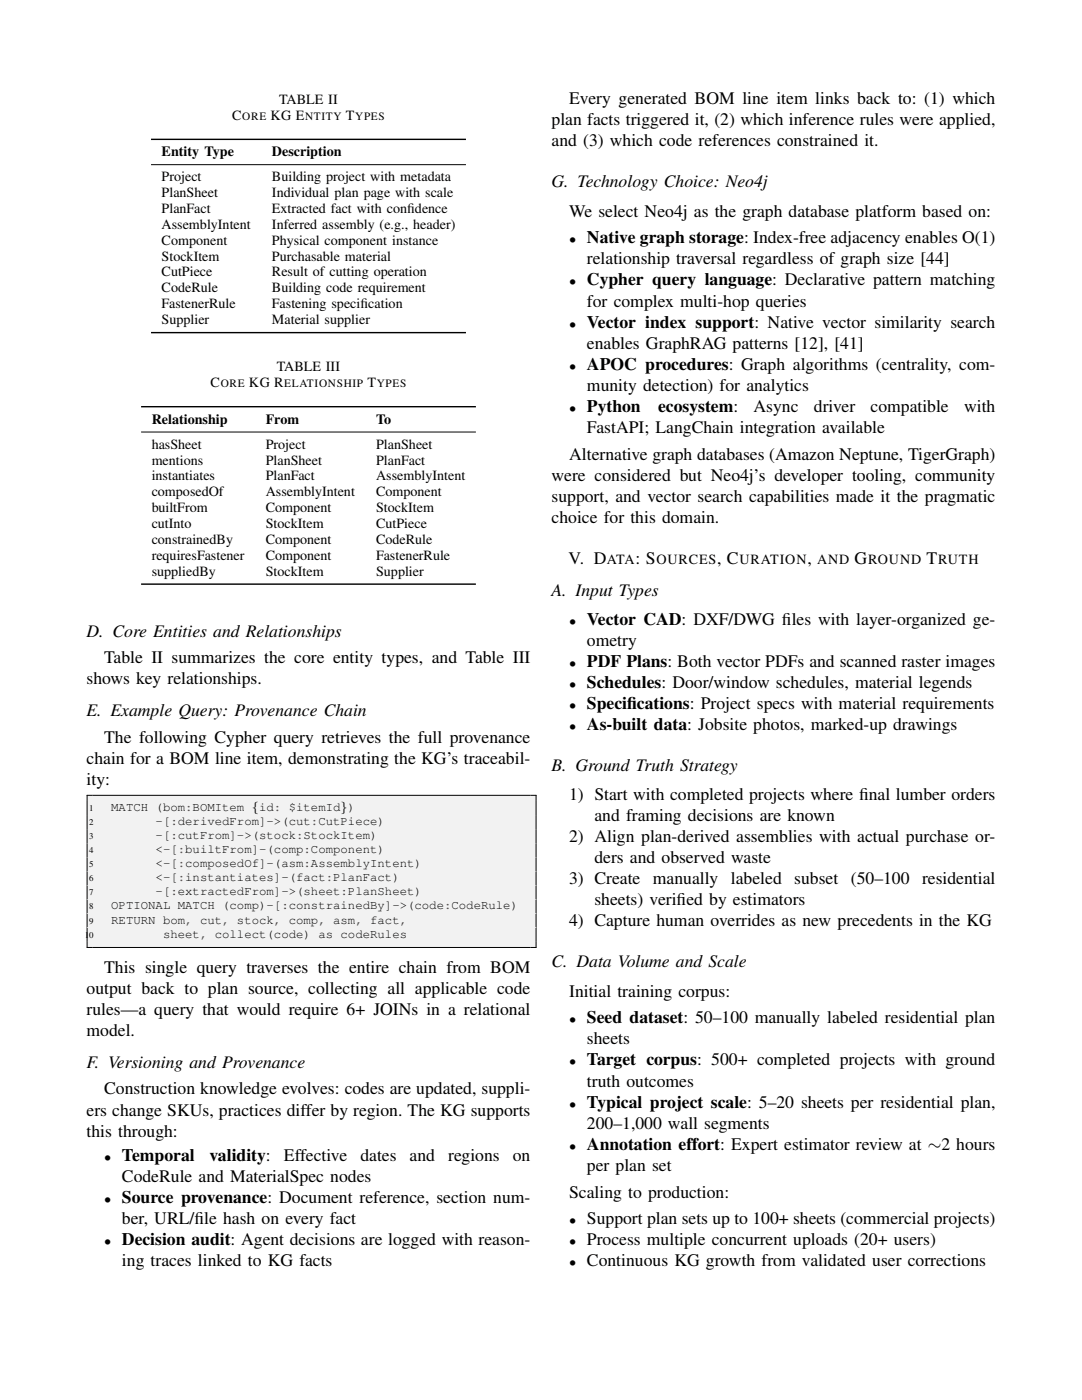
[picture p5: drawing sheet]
<svg xmlns="http://www.w3.org/2000/svg" width="216mm" height="279mm" viewBox="0 0 216 279" stroke-linecap="round" stroke-linejoin="round" font-family="sans-serif">
<defs><g id="words">
<g font-size="3.5">
<text x="113.6" y="20.8">Every generated BOM line item links back to: (1) which</text>
<text x="110.1" y="25">plan facts triggered it, (2) which inference rules were applied,</text>
<text x="110.1" y="29.2">and (3) which code references constrained it.</text>
<text x="110.1" y="37.3">G. Technology Choice: Neo4j</text>
<text x="113.6" y="43.2">We select Neo4j as the graph database platform based on:</text>
<text x="117.1" y="48.5">Native graph storage: Index-free adjacency enables O(1)</text>
<text x="117.1" y="52.7">relationship traversal regardless of graph size [44]</text>
<text x="117.1" y="57">Cypher query language: Declarative pattern matching</text>
<text x="117.1" y="65.4">Vector index support: Native vector similarity search</text>
<text x="117.1" y="61.2">for complex multi-hop queries</text>
<text x="117.1" y="69.6">enables GraphRAG patterns [12], [41]</text>
<text x="117.1" y="73.8">APOC procedures: Graph algorithms (centrality, com-</text>
<text x="117.1" y="82.3">Python</text>
<text x="117.1" y="78.1">munity detection) for analytics</text>
<text x="131.3" y="82.3">ecosystem:</text>
<text x="150.4" y="82.3">Async</text>
<text x="162.4" y="82.3">driver</text>
<text x="173.7" y="82.3">compatible</text>
<text x="192.4" y="82.3">with</text>
<text x="117.1" y="86.5">FastAPI; LangChain integration available</text>
<text x="110.1" y="96">were considered but Neo4j’s developer tooling, community</text>
<text x="113.6" y="91.8">Alternative graph databases (Amazon Neptune, TigerGraph)</text>
<text x="110.1" y="100.2">support, and vector search capabilities made it the pragmatic</text>
<text x="110.1" y="104.4">choice for this domain.</text>
<text x="113.4" y="112.5">V. D</text>
<text x="126.8" y="112.5">: S</text>
<text x="143.1" y="112.5">, C</text>
<text x="161.1" y="112.5">,</text>
<text x="170.5" y="112.5">G</text>
<text x="184.9" y="112.5">T</text>
<text x="110.1" y="118.9">A. Input Types</text>
<text x="117.1" y="124.7">Vector CAD: DXF/DWG f</text>
<text x="156" y="124.7">iles with layer-organized ge-</text>
<text x="17.3" y="127.1">D. Core Entities and Relationships</text>
<text x="117.1" y="128.9">ometry</text>
<text x="17.3" y="136.6">shows key relationships.</text>
<text x="20.8" y="132.4">Table II summarizes the core entity types, and Table III</text>
<text x="117.1" y="133.1">PDF Plans: Both vector PDFs and scanned raster images</text>
<text x="117.1" y="137.3">Schedules: Door/window schedules, material legends</text>
<text x="17.3" y="143">E. Example Query: Provenance Chain</text>
<text x="117.1" y="141.5">Specif</text>
<text x="125.1" y="141.5">ications: Project specs with material requirements</text>
<text x="20.8" y="148.3">The following Cypher query retrieves the full provenance</text>
<text x="117.1" y="145.7">As-built data: Jobsite photos, marked-up drawings</text>
<text x="17.3" y="152.5">chain for a BOM line item, demonstrating the KG’s traceabil-</text>
<text x="110.1" y="153.8">B. Ground Truth Strategy</text>
<text x="17.3" y="156.7">ity:</text>
<text x="113.6" y="159.6">1) Start with completed projects where f</text>
<text x="171.4" y="159.6">inal lumber orders</text>
<text x="118.6" y="163.8">and framing decisions are known</text>
<text x="113.6" y="168">2) Align plan-derived assemblies with actual purchase or-</text>
<text x="118.6" y="172.2">ders and observed waste</text>
<text x="113.6" y="176.5">3) Create</text>
<text x="130.3" y="176.5">manually</text>
<text x="145.9" y="176.5">labeled</text>
<text x="158.5" y="176.5">subset</text>
<text x="169.8" y="176.5">(50–100</text>
<text x="184" y="176.5">residential</text>
<text x="113.6" y="184.9">4) Capture human overrides as new precedents in the KG</text>
<text x="118.6" y="180.7">sheets) verif</text>
<text x="135" y="180.7">ied by estimators</text>
<text x="20.8" y="194.1">This single query traverses the entire chain from BOM</text>
<text x="110.1" y="193">C. Data Volume and Scale</text>
<text x="17.3" y="198.3">output back to plan source, collecting all applicable code</text>
<text x="17.3" y="202.5">rules—a query that would require 6+ JOINs in a relational</text>
<text x="113.6" y="198.9">Initial training corpus:</text>
<text x="17.3" y="206.8">model.</text>
<text x="117.1" y="204.2">Seed dataset: 50–100 manually labeled residential plan</text>
<text x="117.1" y="208.4">sheets</text>
<text x="17.3" y="213.1">F. Versioning and Provenance</text>
<text x="117.1" y="212.6">Target corpus: 500+ completed projects with ground</text>
<text x="20.8" y="218.4">Construction knowledge evolves: codes are updated, suppli-</text>
<text x="117.1" y="221.1">Typical project scale: 5–20 sheets per residential plan,</text>
<text x="117.1" y="216.9">truth outcomes</text>
<text x="17.3" y="222.6">ers change SKUs, practices differ by region. The KG supports</text>
<text x="17.3" y="226.9">this through:</text>
<text x="117.1" y="225.3">200–1,000 wall segments</text>
<text x="24.3" y="231.7">Temporal</text>
<text x="41.8" y="231.7">validity:</text>
<text x="56.7" y="231.7">Effective</text>
<text x="71.9" y="231.7">dates</text>
<text x="81.7" y="231.7">and</text>
<text x="89.4" y="231.7">regions</text>
<text x="102.3" y="231.7">on</text>
<text x="117.1" y="229.5">Annotation effort: Expert estimator review at ∼2 hours</text>
<text x="117.1" y="233.7">per plan set</text>
<text x="24.3" y="235.9">CodeRule and MaterialSpec nodes</text>
<text x="113.6" y="239">Scaling to production:</text>
<text x="24.3" y="240.1">Source provenance: Document reference, section num-</text>
<text x="24.3" y="244.3">ber, URL/f</text>
<text x="38.8" y="244.3">ile hash on every fact</text>
<text x="117.1" y="244.3">Support plan sets up to 100+ sheets (commercial projects)</text>
<text x="24.3" y="248.5">Decision audit: Agent decisions are logged with reason-</text>
<text x="117.1" y="248.5">Process multiple concurrent uploads (20+ users)</text>
<text x="24.3" y="252.7">ing traces linked to KG facts</text>
<text x="117.1" y="252.7">Continuous KG growth from validated user corrections</text>
</g>
<g font-size="2.8">
<text x="46.3" y="23.9">C</text>
<text x="54" y="23.9">KG E</text>
<text x="55.7" y="20.8">TABLE II</text>
<text x="69" y="23.9">T</text>
<text x="32.2" y="31.2">Entity Type</text>
<text x="54.3" y="31.2">Description</text>
<text x="32.2" y="36.2">Project</text>
<text x="32.2" y="39.4">PlanSheet</text>
<text x="54.3" y="36.2">Building project with metadata</text>
<text x="54.3" y="39.4">Individual plan page with scale</text>
<text x="32.2" y="42.5">PlanFact</text>
<text x="32.2" y="45.7">AssemblyIntent</text>
<text x="54.3" y="42.5">Extracted fact with conf</text>
<text x="54.3" y="45.7">Inferred assembly (e.g., header)</text>
<text x="81.2" y="42.5">idence</text>
<text x="32.2" y="48.8">Component</text>
<text x="32.2" y="52">StockItem</text>
<text x="54.3" y="48.8">Physical component instance</text>
<text x="54.3" y="52">Purchasable material</text>
<text x="32.2" y="55.2">CutPiece</text>
<text x="32.2" y="58.3">CodeRule</text>
<text x="54.3" y="55.2">Result of cutting operation</text>
<text x="54.3" y="58.3">Building code requirement</text>
<text x="32.2" y="61.5">FastenerRule</text>
<text x="32.2" y="64.7">Supplier</text>
<text x="54.3" y="61.5">Fastening specif</text>
<text x="54.3" y="64.7">Material supplier</text>
<text x="71.9" y="61.5">ication</text>
<text x="42" y="77.3">C</text>
<text x="49.7" y="77.3">KG R</text>
<text x="55.3" y="74.1">TABLE III</text>
<text x="73.3" y="77.3">T</text>
<text x="30.3" y="84.5">Relationship</text>
<text x="30.3" y="89.5">hasSheet</text>
<text x="53" y="84.5">From</text>
<text x="53" y="89.5">Project</text>
<text x="75" y="84.5">To</text>
<text x="75" y="89.5">PlanSheet</text>
<text x="30.3" y="92.7">mentions</text>
<text x="30.3" y="95.9">instantiates</text>
<text x="53" y="92.7">PlanSheet</text>
<text x="53" y="95.9">PlanFact</text>
<text x="75" y="92.7">PlanFact</text>
<text x="75" y="95.9">AssemblyIntent</text>
<text x="30.3" y="99">composedOf</text>
<text x="53" y="99">AssemblyIntent</text>
<text x="75" y="99">Component</text>
<text x="30.3" y="102.2">builtFrom</text>
<text x="30.3" y="105.4">cutInto</text>
<text x="53" y="102.2">Component</text>
<text x="53" y="105.4">StockItem</text>
<text x="75" y="102.2">StockItem</text>
<text x="75" y="105.4">CutPiece</text>
<text x="30.3" y="108.5">constrainedBy</text>
<text x="30.3" y="111.7">requiresFastener</text>
<text x="53" y="111.7">Component</text>
<text x="53" y="108.5">Component</text>
<text x="75" y="111.7">FastenerRule</text>
<text x="75" y="108.5">CodeRule</text>
<text x="121.1" y="112.5">ATA</text>
<text x="131" y="112.5">OURCES</text>
<text x="147.6" y="112.5">URATION</text>
<text x="163" y="112.5">AND</text>
<text x="173.2" y="112.5">ROUND</text>
<text x="187.2" y="112.5">RUTH</text>
<text x="30.3" y="114.9">suppliedBy</text>
<text x="53" y="114.9">StockItem</text>
<text x="75" y="114.9">Supplier</text>
</g>
<g font-size="2.5">
<text x="113.6" y="48.5">•</text>
<text x="113.6" y="57">•</text>
<text x="113.6" y="65.4">•</text>
<text x="113.6" y="73.8">•</text>
<text x="113.6" y="82.3">•</text>
<text x="113.6" y="124.7">•</text>
<text x="113.6" y="133.1">•</text>
<text x="113.6" y="137.3">•</text>
<text x="113.6" y="141.5">•</text>
<text x="113.6" y="145.7">•</text>
<text x="22.2" y="161.8">MATCH (bom:BOMItem {id: $itemId})</text>
<text x="31.1" y="164.6">-[:derivedFrom]-&gt;(cut:CutPiece)</text>
<text x="31.1" y="167.4">-[:cutFrom]-&gt;(stock:StockItem)</text>
<text x="31.1" y="170.3">&lt;-[:builtFrom]-(comp:Component)</text>
<text x="31.1" y="173.1">&lt;-[:composedOf]-(asm:AssemblyIntent)</text>
<text x="31.1" y="175.9">&lt;-[:instantiates]-(fact:PlanFact)</text>
<text x="31.1" y="178.7">-[:extractedFrom]-&gt;(sheet:PlanSheet)</text>
<text x="22.2" y="181.5">OPTIONAL MATCH (comp)-[:constrainedBy]-&gt;(code:CodeRule)</text>
<text x="22.2" y="184.3">RETURN bom, cut, stock, comp, asm, fact,</text>
<text x="32.5" y="187.1">sheet, collect(code) as codeRules</text>
<text x="113.6" y="204.2">•</text>
<text x="113.6" y="212.6">•</text>
<text x="113.6" y="221.1">•</text>
<text x="20.8" y="231.7">•</text>
<text x="113.6" y="229.5">•</text>
<text x="20.8" y="240.1">•</text>
<text x="113.6" y="244.3">•</text>
<text x="20.8" y="248.5">•</text>
<text x="113.6" y="248.5">•</text>
<text x="113.6" y="252.7">•</text>
</g>
<g font-size="2.2">
<text x="48.3" y="23.9">ORE</text>
<text x="60.9" y="23.9">NTITY</text>
<text x="70.9" y="23.9">YPES</text>
<text x="44" y="77.3">ORE</text>
<text x="56.7" y="77.3">ELATIONSHIP</text>
<text x="75.2" y="77.3">YPES</text>
</g>
<g font-size="1.8">
<text x="17.8" y="161.8">1</text>
<text x="17.8" y="164.6">2</text>
<text x="17.8" y="167.4">3</text>
<text x="17.8" y="170.3">4</text>
<text x="17.8" y="173.1">5</text>
<text x="17.8" y="175.9">6</text>
<text x="17.8" y="178.7">7</text>
<text x="17.8" y="181.5">8</text>
<text x="17.8" y="184.3">9</text>
<text x="16.9" y="187.1">10</text>
</g>
</g></defs>
<path d="M30.1 27.8h62.9M30.1 66.4h62.9M28.2 81.2h66.8M28.2 116.6h66.8" fill="none" stroke="#000" stroke-width=".28"/>
<path d="M30.1 32.9h62.9M28.2 86.2h66.8" fill="none" stroke="#000" stroke-width=".2"/>
<path d="M17.3 158.7h89.7v1.1h-89.7z" fill="#f2f2f2"/>
<path d="M17.3 158.7h89.7M17.4 158.7v1.1M107 158.7v1.1" fill="none" stroke="#000" stroke-width=".2"/>
<path d="M17.4 159.8h1.1v2.9h-1.1z" fill="#f2f2f2"/>
<path d="M17.4 159.8v2.9" fill="none" stroke="#f2f2f2" stroke-width=".2"/>
<path d="M17.4 159.8v2.9" fill="none" stroke="#000" stroke-width=".2"/>
<g fill="#f2f2f2">
<path d="M18.5 159.8h87.3v2.9h-87.3z"/>
<path d="M105.8 159.8h1.1v2.9h-1.1z"/>
</g>
<path d="M107 159.8v2.9" fill="none" stroke="#f2f2f2" stroke-width=".2"/>
<path d="M107 159.8v2.9" fill="none" stroke="#000" stroke-width=".2"/>
<path d="M17.4 162.7h1.1v2.8h-1.1z" fill="#f2f2f2"/>
<path d="M17.4 162.7v2.8" fill="none" stroke="#f2f2f2" stroke-width=".2"/>
<path d="M17.4 162.7v2.8" fill="none" stroke="#000" stroke-width=".2"/>
<g fill="#f2f2f2">
<path d="M18.5 162.7h87.3v2.8h-87.3z"/>
<path d="M105.8 162.7h1.1v2.8h-1.1z"/>
</g>
<path d="M107 162.7v2.8" fill="none" stroke="#f2f2f2" stroke-width=".2"/>
<path d="M107 162.7v2.8" fill="none" stroke="#000" stroke-width=".2"/>
<path d="M17.4 165.5h1.1v2.8h-1.1z" fill="#f2f2f2"/>
<path d="M17.4 165.5v2.8" fill="none" stroke="#f2f2f2" stroke-width=".2"/>
<path d="M17.4 165.5v2.8" fill="none" stroke="#000" stroke-width=".2"/>
<g fill="#f2f2f2">
<path d="M18.5 165.5h87.3v2.8h-87.3z"/>
<path d="M105.8 165.5h1.1v2.8h-1.1z"/>
</g>
<path d="M107 165.5v2.8" fill="none" stroke="#f2f2f2" stroke-width=".2"/>
<path d="M107 165.5v2.8" fill="none" stroke="#000" stroke-width=".2"/>
<path d="M17.4 168.3h1.1v2.8h-1.1z" fill="#f2f2f2"/>
<path d="M17.4 168.3v2.8" fill="none" stroke="#f2f2f2" stroke-width=".2"/>
<path d="M17.4 168.3v2.8" fill="none" stroke="#000" stroke-width=".2"/>
<g fill="#f2f2f2">
<path d="M18.5 168.3h87.3v2.8h-87.3z"/>
<path d="M105.8 168.3h1.1v2.8h-1.1z"/>
</g>
<path d="M107 168.3v2.8" fill="none" stroke="#f2f2f2" stroke-width=".2"/>
<path d="M107 168.3v2.8" fill="none" stroke="#000" stroke-width=".2"/>
<path d="M17.4 171.1h1.1v2.8h-1.1z" fill="#f2f2f2"/>
<path d="M17.4 171.1v2.8" fill="none" stroke="#f2f2f2" stroke-width=".2"/>
<path d="M17.4 171.1v2.8" fill="none" stroke="#000" stroke-width=".2"/>
<g fill="#f2f2f2">
<path d="M18.5 171.1h87.3v2.8h-87.3z"/>
<path d="M105.8 171.1h1.1v2.8h-1.1z"/>
</g>
<path d="M107 171.1v2.8" fill="none" stroke="#f2f2f2" stroke-width=".2"/>
<path d="M107 171.1v2.8" fill="none" stroke="#000" stroke-width=".2"/>
<path d="M17.4 173.9h1.1v2.8h-1.1z" fill="#f2f2f2"/>
<path d="M17.4 173.9v2.8" fill="none" stroke="#f2f2f2" stroke-width=".2"/>
<path d="M17.4 173.9v2.8" fill="none" stroke="#000" stroke-width=".2"/>
<g fill="#f2f2f2">
<path d="M18.5 173.9h87.3v2.8h-87.3z"/>
<path d="M105.8 173.9h1.1v2.8h-1.1z"/>
</g>
<path d="M107 173.9v2.8" fill="none" stroke="#f2f2f2" stroke-width=".2"/>
<path d="M107 173.9v2.8" fill="none" stroke="#000" stroke-width=".2"/>
<path d="M17.4 176.7h1.1v2.8h-1.1z" fill="#f2f2f2"/>
<path d="M17.4 176.7v2.8" fill="none" stroke="#f2f2f2" stroke-width=".2"/>
<path d="M17.4 176.7v2.8" fill="none" stroke="#000" stroke-width=".2"/>
<g fill="#f2f2f2">
<path d="M18.5 176.7h87.3v2.8h-87.3z"/>
<path d="M105.8 176.7h1.1v2.8h-1.1z"/>
</g>
<path d="M107 176.7v2.8" fill="none" stroke="#f2f2f2" stroke-width=".2"/>
<path d="M107 176.7v2.8" fill="none" stroke="#000" stroke-width=".2"/>
<path d="M17.4 179.5h1.1v2.8h-1.1z" fill="#f2f2f2"/>
<path d="M17.4 179.5v2.8" fill="none" stroke="#f2f2f2" stroke-width=".2"/>
<path d="M17.4 179.5v2.8" fill="none" stroke="#000" stroke-width=".2"/>
<g fill="#f2f2f2">
<path d="M18.5 179.5h87.3v2.8h-87.3z"/>
<path d="M105.8 179.5h1.1v2.8h-1.1z"/>
</g>
<path d="M107 179.5v2.8" fill="none" stroke="#f2f2f2" stroke-width=".2"/>
<path d="M107 179.5v2.8" fill="none" stroke="#000" stroke-width=".2"/>
<path d="M17.4 182.3h1.1v2.9h-1.1z" fill="#f2f2f2"/>
<path d="M17.4 182.3v2.9" fill="none" stroke="#f2f2f2" stroke-width=".2"/>
<path d="M17.4 182.3v2.9" fill="none" stroke="#000" stroke-width=".2"/>
<g fill="#f2f2f2">
<path d="M18.5 182.3h87.3v2.9h-87.3z"/>
<path d="M105.8 182.3h1.1v2.9h-1.1z"/>
</g>
<path d="M107 182.3v2.9" fill="none" stroke="#f2f2f2" stroke-width=".2"/>
<path d="M107 182.3v2.9" fill="none" stroke="#000" stroke-width=".2"/>
<path d="M17.4 185.2h1.1v2.8h-1.1z" fill="#f2f2f2"/>
<path d="M17.4 185.2v2.8" fill="none" stroke="#f2f2f2" stroke-width=".2"/>
<path d="M17.4 185.2v2.8" fill="none" stroke="#000" stroke-width=".2"/>
<g fill="#f2f2f2">
<path d="M18.5 185.2h87.3v2.8h-87.3z"/>
<path d="M105.8 185.2h1.1v2.8h-1.1z"/>
</g>
<path d="M107 185.2v2.8" fill="none" stroke="#f2f2f2" stroke-width=".2"/>
<path d="M107 185.2v2.8" fill="none" stroke="#000" stroke-width=".2"/>
<path d="M17.3 188h89.7v1.2h-89.7z" fill="#f2f2f2"/>
<path d="M17.3 189.1h89.7M17.4 188v1.2M107 188v1.2" fill="none" stroke="#000" stroke-width=".2"/>
<use href="#words"/>
</svg>
